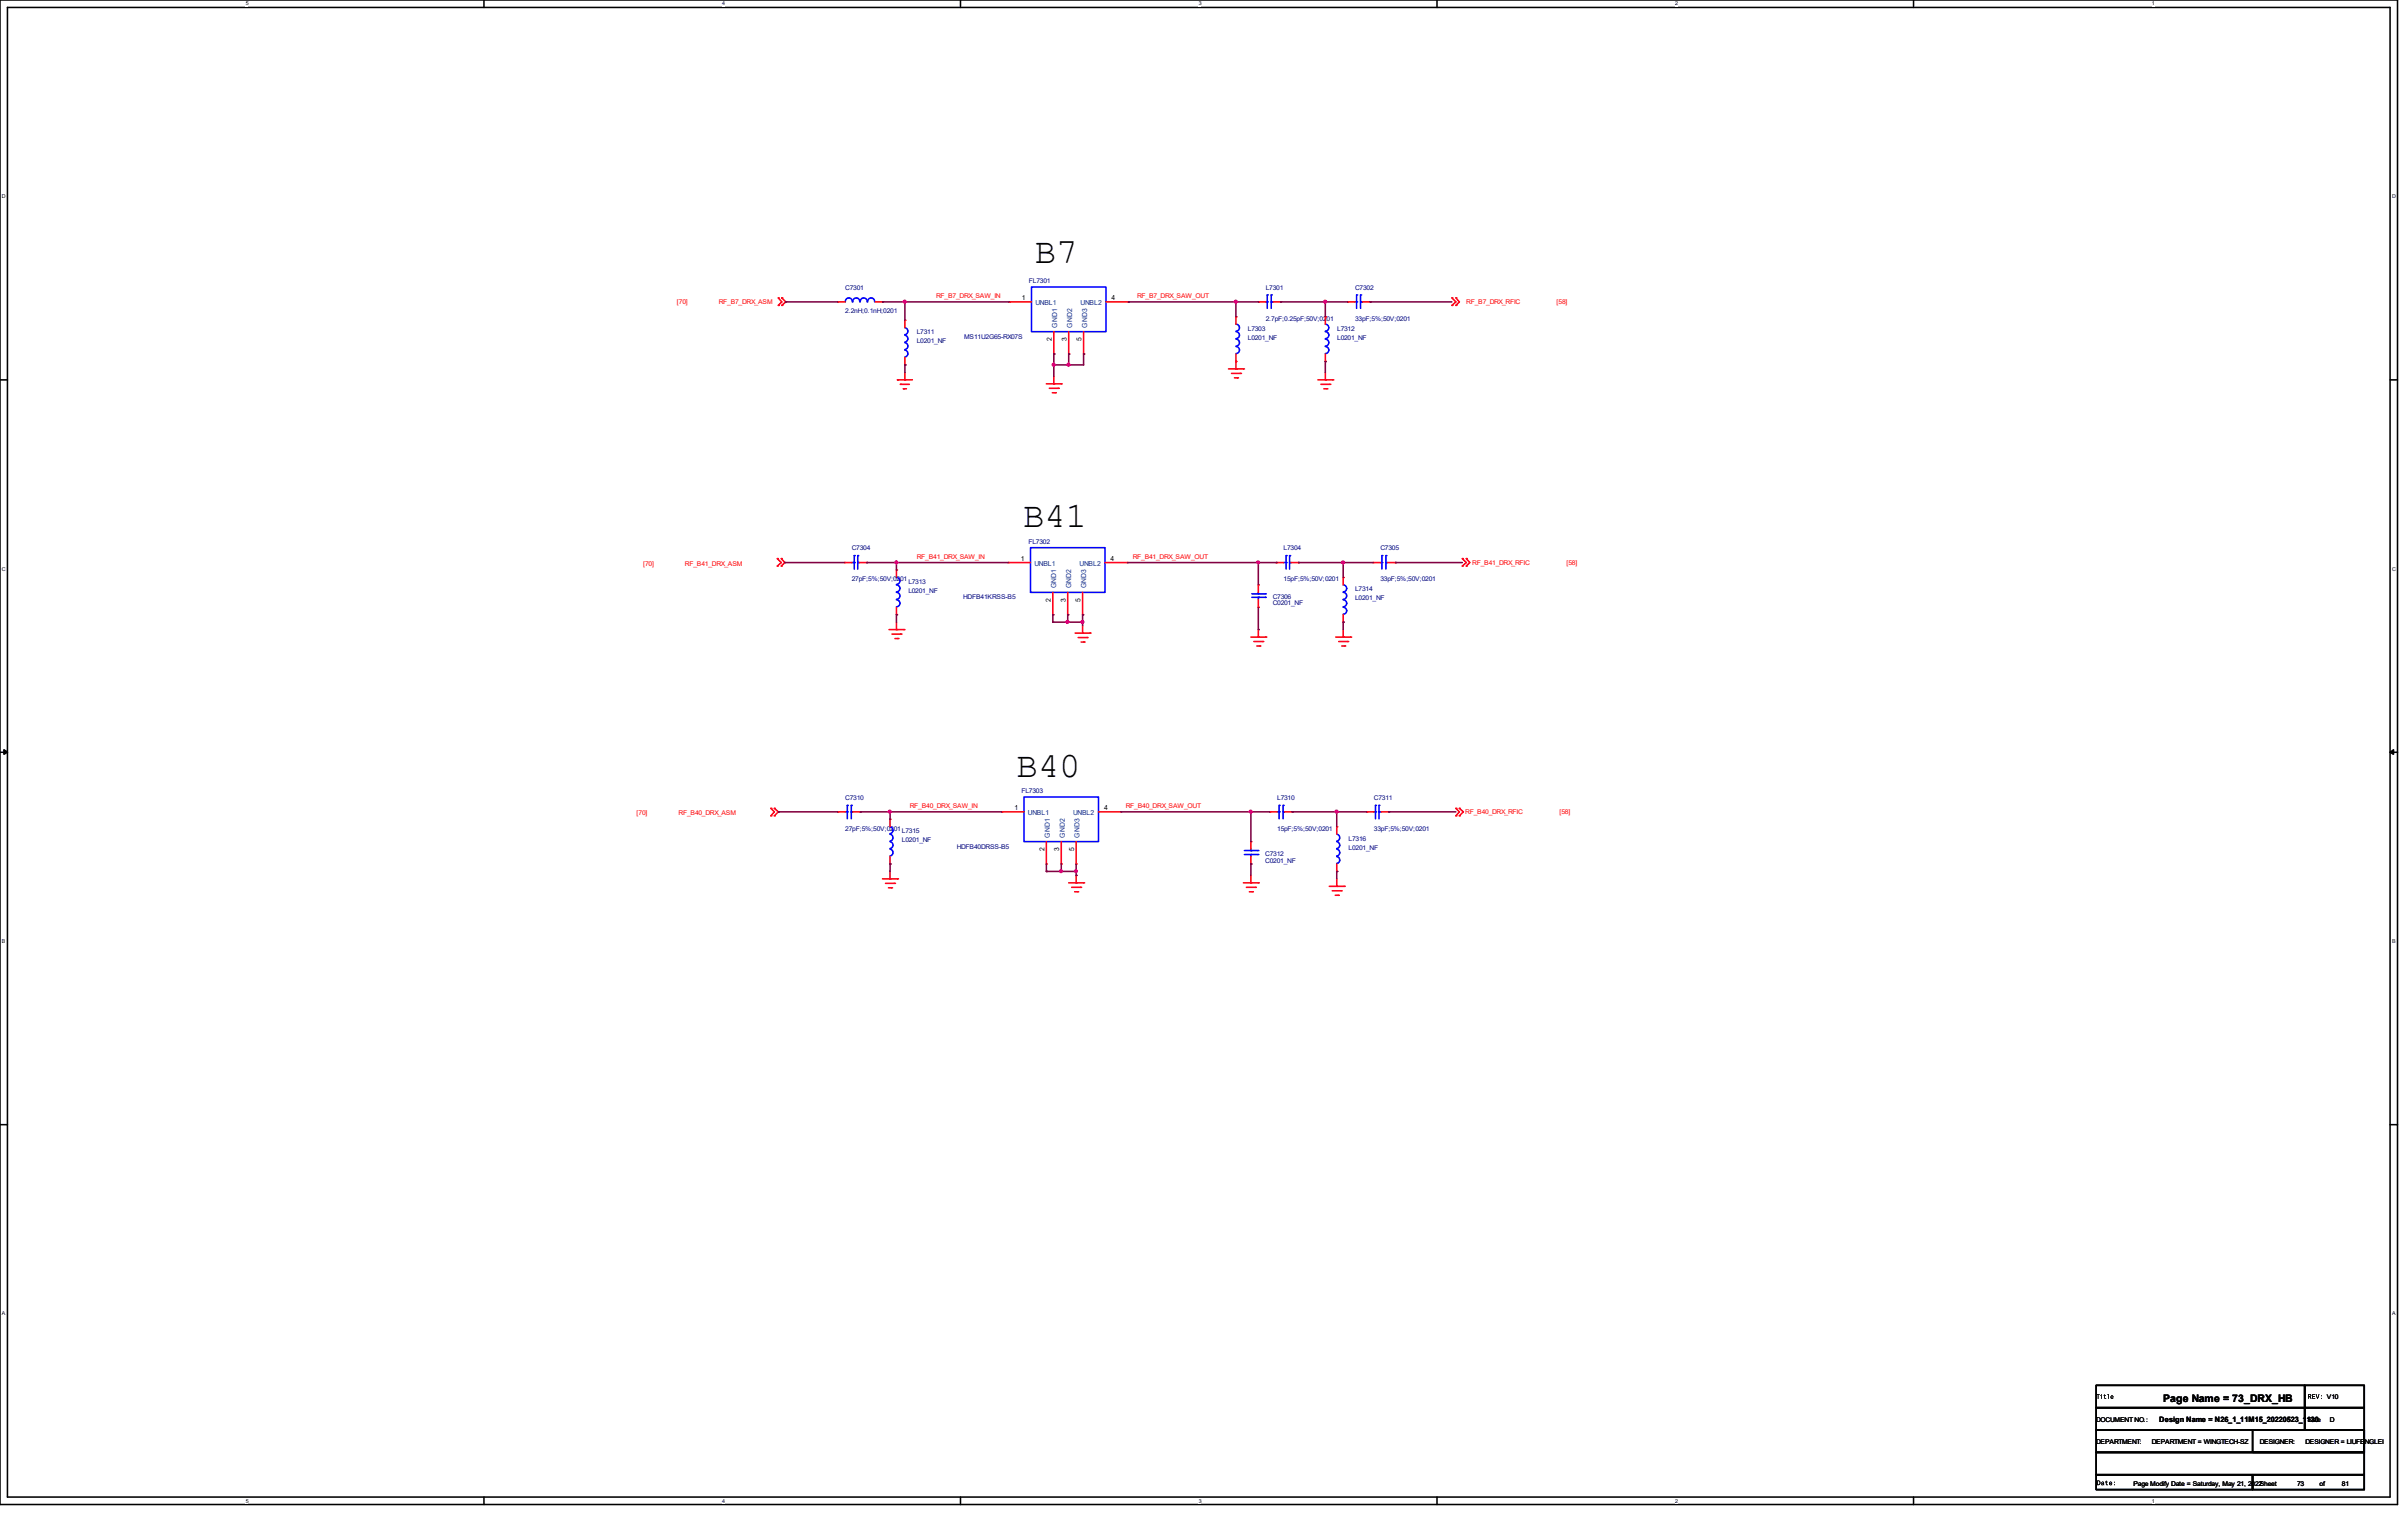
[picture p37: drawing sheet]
<svg xmlns="http://www.w3.org/2000/svg" width="205mm" height="129mm" viewBox="0 0 205 129" stroke-linecap="round" stroke-linejoin="round" font-family="sans-serif">
<defs><g id="words">
<g font-size="3">
<text x="88.3" y="22.4">B7</text>
<text x="87.2" y="45">B41</text>
<text x="86.7" y="66.3">B40</text>
</g>
<text font-size=".9" x="184.5" y="119.6">Page Name = 73_DRX_HB</text>
<g font-size=".6" fill="#f00">
<text x="57.7" y="26">[70]</text>
<text x="61.3" y="26">RF_B7_DRX_ASM</text>
<text x="79.8" y="25.4">RF_B7_DRX_SAW_IN</text>
<text x="97" y="25.4">RF_B7_DRX_SAW_OUT</text>
<text x="125" y="26">RF_B7_DRX_RFIC</text>
<text x="132.7" y="26">[58]</text>
<text x="78.2" y="47.6">RF_B41_DRX_SAW_IN</text>
<text x="96.6" y="47.6">RF_B41_DRX_SAW_OUT</text>
<text x="54.8" y="48.3">[70]</text>
<text x="58.4" y="48.3">RF_B41_DRX_ASM</text>
<text x="125.6" y="48.1">RF_B41_DRX_RFIC</text>
<text x="133.6" y="48.1">[58]</text>
<text x="54.3" y="69.5">[70]</text>
<text x="57.9" y="69.5">RF_B40_DRX_ASM</text>
<text x="77.6" y="68.9">RF_B40_DRX_SAW_IN</text>
<text x="96" y="68.9">RF_B40_DRX_SAW_OUT</text>
<text x="125" y="69.4">RF_B40_DRX_RFIC</text>
<text x="133" y="69.4">[58]</text>
</g>
<g font-size=".6" fill="#000080">
<text x="72.1" y="24.7">C7301</text>
<text x="72.1" y="26.7">2.2nH;0.1nH;0201</text>
<text x="78.2" y="28.5">L7311</text>
<text x="78.2" y="29.3">L0201_NF</text>
<text x="82.2" y="28.9">MS11U2G65-RX07S</text>
<text x="87.8" y="24.1">FL7301</text>
<text x="106.4" y="28.2">L7303</text>
<text x="106.4" y="29">L0201_NF</text>
<text x="107.9" y="24.7">L7301</text>
<text x="107.9" y="27.3">2.7pF;0.25pF;50V;0201</text>
<text x="114" y="28.2">L7312</text>
<text x="114" y="29">L0201_NF</text>
<text x="115.6" y="24.7">C7302</text>
<text x="115.6" y="27.3">33pF;5%;50V;0201</text>
<text x="72.6" y="46.9">C7304</text>
<text x="87.7" y="46.4">FL7302</text>
<text x="109.5" y="46.9">L7304</text>
<text x="117.7" y="46.9">C7305</text>
<text x="72.6" y="49.6">27pF;5%;50V;0201</text>
<text x="77.5" y="49.8">L7313</text>
<text x="77.5" y="50.6">L0201_NF</text>
<text x="82.1" y="51.1">HDFB41KRSS-B5</text>
<text x="108.5" y="51.1">C7306</text>
<text x="108.5" y="51.6">C0201_NF</text>
<text x="109.5" y="49.6">15pF;5%;50V;0201</text>
<text x="115.6" y="50.4">L7314</text>
<text x="115.6" y="51.2">L0201_NF</text>
<text x="117.7" y="49.6">33pF;5%;50V;0201</text>
<text x="72.1" y="68.2">C7310</text>
<text x="72.1" y="70.8">27pF;5%;50V;0201</text>
<text x="76.9" y="71">L7315</text>
<text x="76.9" y="71.8">L0201_NF</text>
<text x="87.1" y="67.6">FL7303</text>
<text x="108.9" y="68.2">L7310</text>
<text x="108.9" y="70.8">15pF;5%;50V;0201</text>
<text x="115" y="71.7">L7316</text>
<text x="117.2" y="68.2">C7311</text>
<text x="117.2" y="70.8">33pF;5%;50V;0201</text>
<text x="81.6" y="72.3">HDFB40DRSS-B5</text>
<text x="107.9" y="72.9">C7312</text>
<text x="107.9" y="73.5">C0201_NF</text>
<text x="115" y="72.4">L0201_NF</text>
</g>
<g font-size=".6">
<text x="87.2" y="25.6">1</text>
<text x="89.7" y="29.1" transform="rotate(-90 89.7 29.1)">2</text>
<text x="91" y="29.1" transform="rotate(-90 91 29.1)">3</text>
<text x="92.2" y="29.1" transform="rotate(-90 92.2 29.1)">5</text>
<text x="94.8" y="25.6">4</text>
<text x="87.1" y="47.8">1</text>
<text x="94.7" y="47.8">4</text>
<text x="89.6" y="51.3" transform="rotate(-90 89.6 51.3)">2</text>
<text x="90.9" y="51.3" transform="rotate(-90 90.9 51.3)">3</text>
<text x="92.2" y="51.3" transform="rotate(-90 92.2 51.3)">5</text>
<text x="86.5" y="69">1</text>
<text x="94.2" y="69">4</text>
<text x="89.1" y="72.6" transform="rotate(-90 89.1 72.6)">2</text>
<text x="90.3" y="72.6" transform="rotate(-90 90.3 72.6)">3</text>
<text x="91.6" y="72.6" transform="rotate(-90 91.6 72.6)">5</text>
<text x="198.5" y="119.3">V10</text>
<text x="178.8" y="121.2">DOCUMENT NO.:</text>
<text x="178.8" y="123.1">DEPARTMENT:</text>
<text x="183.5" y="123.1">DEPARTMENT = WINGTECH-SZ</text>
<text x="184.2" y="121.2">Design Name = N26_1_11M15_20220523_1130</text>
<text x="192.7" y="123.1">DESIGNER:</text>
<text x="196.6" y="123.1">DESIGNER = LIUFENGLEI</text>
<text x="196.8" y="121.2">Size</text>
<text x="198.7" y="121.2">D</text>
<text x="181.9" y="126.7">Page Modify Date = Saturday, May 21, 2022Sheet</text>
<text x="195.9" y="126.7">73</text>
<text x="197.8" y="126.7">of</text>
<text x="199.7" y="126.7">81</text>
</g>
<g font-size=".6" fill="#004080">
<text x="88.3" y="26">UNBL1</text>
<text x="90.2" y="27.9" transform="rotate(-90 90.2 27.9)">GND1</text>
<text x="91.4" y="27.9" transform="rotate(-90 91.4 27.9)">GND2</text>
<text x="92.2" y="26">UNBL2</text>
<text x="92.7" y="27.9" transform="rotate(-90 92.7 27.9)">GND3</text>
<text x="88.2" y="48.3">UNBL1</text>
<text x="90.1" y="50.2" transform="rotate(-90 90.1 50.2)">GND1</text>
<text x="91.4" y="50.2" transform="rotate(-90 91.4 50.2)">GND2</text>
<text x="92.1" y="48.3">UNBL2</text>
<text x="92.6" y="50.2" transform="rotate(-90 92.6 50.2)">GND3</text>
<text x="87.7" y="69.5">UNBL1</text>
<text x="89.5" y="71.4" transform="rotate(-90 89.5 71.4)">GND1</text>
<text x="90.8" y="71.4" transform="rotate(-90 90.8 71.4)">GND2</text>
<text x="91.5" y="69.5">UNBL2</text>
<text x="92.1" y="71.4" transform="rotate(-90 92.1 71.4)">GND3</text>
</g>
<g font-size=".5">
<text x="21" y=".5">5</text>
<text x="61.6" y=".5">4</text>
<text x="102.2" y=".5">3</text>
<text x="142.9" y=".5">2</text>
<text x="183.5" y=".5">1</text>
<text x=".2" y="16.9">D</text>
<text x="204" y="16.9">D</text>
<text x=".2" y="48.6">C</text>
<text x="204" y="48.6">C</text>
<text x=".2" y="80.4">B</text>
<text x="204" y="80.4">B</text>
<text x=".2" y="112.1">A</text>
<text x="204" y="112.1">A</text>
<text x="21" y="128.1">5</text>
<text x="61.6" y="128.1">4</text>
<text x="102.2" y="128.1">3</text>
<text x="142.9" y="128.1">2</text>
<text x="183.5" y="128.1">1</text>
</g>
</g></defs>
<path d="M0 0h204.5v128.3h-204.5zM.6 .6h203.2v127h-203.2z" fill="none" stroke="#000" stroke-width=".13"/>
<g fill="#fff">
<path d="M21 .1h.2v.5h-.2z"/>
<path d="M21 127.7h.2v.5h-.2z"/>
</g>
<path d="M41.3 0v.6M41.3 127.6v.7" fill="none" stroke="#000" stroke-width=".13"/>
<g fill="#fff">
<path d="M61.6 .1h.2v.5h-.2z"/>
<path d="M61.6 127.7h.2v.5h-.2z"/>
</g>
<path d="M81.9 0v.6M81.9 127.6v.7" fill="none" stroke="#000" stroke-width=".13"/>
<g fill="#fff">
<path d="M102.2 .1h.2v.5h-.2z"/>
<path d="M102.2 127.7h.2v.5h-.2z"/>
</g>
<path d="M122.6 0v.6M122.6 127.6v.7" fill="none" stroke="#000" stroke-width=".13"/>
<g fill="#fff">
<path d="M142.9 .1h.2v.5h-.2z"/>
<path d="M142.9 127.7h.2v.5h-.2z"/>
</g>
<path d="M163.2 0v.6M163.2 127.6v.7" fill="none" stroke="#000" stroke-width=".13"/>
<g fill="#fff">
<path d="M183.5 .1h.2v.5h-.2z"/>
<path d="M183.5 127.7h.2v.5h-.2z"/>
<path d="M.2 16.5h.3v.5h-.3z"/>
<path d="M204 16.5h.3v.5h-.3z"/>
<path d="M.2 48.3h.3v.5h-.3z"/>
<path d="M204 48.3h.3v.5h-.3z"/>
</g>
<path d="M0 32.4h.6M203.8 32.4h.7" fill="none" stroke="#000" stroke-width=".13"/>
<g fill="#fff">
<path d="M.2 80h.2v.5h-.2z"/>
<path d="M204 80h.3v.5h-.3z"/>
</g>
<path d="M0 64.1h.6M203.8 64.1h.7" fill="none" stroke="#000" stroke-width=".13"/>
<path d="M.3 63.9l.3 .2-.3 .2zM203.8 64.1l.3-.2v.4z" fill="#000" stroke="#000" stroke-width=".13"/>
<g fill="#fff">
<path d="M.2 111.8h.3v.5h-.3z"/>
<path d="M204 111.8h.3v.5h-.3z"/>
</g>
<path d="M0 95.9h.6M203.8 95.9h.7M178.8 118.1h17.8v1.9h-17.8zM196.6 118.1h5v1.9h-5zM178.8 120h17.8v1.9h-17.8zM178.8 125.7h13.3v1.3h-13.3zM178.8 123.8h22.8v1.9h-22.8zM178.8 121.9h22.8v1.9h-22.8zM192.1 125.7h9.5v1.3h-9.5zM192.1 121.9h9.5v1.9h-9.5zM196.6 120h5v1.9h-5z" fill="none" stroke="#000" stroke-width=".13"/>
<g fill="none" stroke="#f00" stroke-width=".13">
<path d="M66.4 25.4l.3 .3-.3 .3M66.4 25.4h.1M66.4 26h.1M66.7 26h.1M66.7 25.4h.1M66.7 25.4l.3 .3-.3 .3M71.5 25.7h.1M71.5 25.7h.6M74.6 25.7h.7M75.3 25.7h.1M76.5 32.4h1.3M76.5 32.4h.1"/>
<path d="M76.8 32.8h.1M76.8 32.8h.8M77 33.1h.1M77 33.1h.3M77.2 32.4h.1M77.2 27.3h.1M77.2 31.1h.1M77.2 27.3v.6M77.2 30.5v.6M77.2 31.8v.6M86.1 25.7h1.9M86.1 25.7h.1"/>
<path d="M89.2 32.7h1.3M89.5 33.1h.8M89.7 33.5h.3M89.9 32.7h.1M89.9 30.2h.1M89.9 28.3v1.9M89.9 32.1v.6M90 33.5h.1M90.3 33.1h.1M90.5 32.7h.1M91.1 30.2h.1M91.1 28.3v1.9"/>
<path d="M92.4 30.2h.1M92.4 28.3v1.9M94.3 25.7h1.9M96.2 25.7h.1M104.8 31.5h1.2M105 31.8h.8M105.3 32.2h.2M105.4 31.5h.1M105.4 27h.1M105.4 30.8h.1M105.4 27v.6M105.4 30.2v1.3"/>
<path d="M105.5 32.2h.1M105.8 31.8h.1M106 31.5h.1M107.3 25.7h.6M107.3 25.7h.1M108.6 25.7h.6M109.2 25.7h.1M112.4 32.4h1.3M112.6 32.8h.8M112.9 33.1h.3M113 32.4h.1M113 27h.1"/>
<path d="M113 30.8h.1M113 27v.6M113 30.2v.6M113 31.8v.6M113.2 33.1h.1M113.4 32.8h.1M113.7 32.4h.1M114.9 25.7h.1M114.9 25.7h.7M116.2 25.7h.6M116.8 25.7h.1M123.8 25.4l.4 .3-.4 .3"/>
<path d="M123.8 25.4h.1M123.8 26h.1M124.2 25.4l.3 .3-.3 .3M124.2 25.4h.1M124.2 26h.1M66.3 47.6h.1M66.3 48.3h.1M66.3 47.6l.3 .4-.3 .3M66.6 47.6l.3 .4-.3 .3M66.6 48.3h.1M66.6 47.6h.1M72 48h.1"/>
<path d="M72 48h.6M73.3 48h.6M73.9 48h.1M75.8 53.7h1.3M76.1 54.1h.7M76.3 54.4h.3M76.5 53.7h.1M76.5 48.6h.1M76.5 52.4h.1M76.5 48.6v.6M76.5 51.8v.6M76.5 53v.7"/>
<path d="M76.6 54.4h.1M76.8 54.1h.1M77.1 53.7h.1M86 48h1.9M86 48h.1M89.8 52.4h.1M89.8 50.5v1.9M91.1 52.4h.1M91.1 50.5v1.9M91.7 54h1.3M91.9 54.4h.8M92.2 54.7h.3"/>
<path d="M92.3 54h.1M92.3 52.4h.1M92.3 50.5v1.9M92.3 53.3v.7M92.5 54.7h.1M92.7 54.4h.1M93 54h.1M94.2 48h1.9M96.1 48h.1M106.7 54.3h1.2M106.9 54.7h.8M107.2 55.1h.2"/>
<path d="M107.3 54.3h.1M107.3 49.9h.1M107.3 51.8h.1M107.3 49.9v.6M107.3 51.1v.7M107.3 53.7v.6M107.4 55.1h.1M107.7 54.7h.1M107.9 54.3h.1M108.8 48h.1M108.8 48h.7M110.1 48h.6"/>
<path d="M110.7 48h.1M113.9 54.3h1.3M114.2 54.7h.7M114.4 55.1h.3M114.6 54.3h.1M114.6 49.2h.1M114.6 53h.1M114.6 49.2v.7M114.6 52.4v.6M114.6 53.7v.6M114.7 55.1h.1M114.9 54.7h.1"/>
<path d="M115.2 54.3h.1M117.1 48h.6M117.1 48h.1M118.4 48h.6M119 48h.1M124.7 47.6h.1M124.7 48.3h.1M124.7 47.6l.4 .4-.4 .3M125.1 47.6l.2 .4-.2 .3M125.1 47.6h.1M125.1 48.3h.1M65.7 68.9l.3 .3-.3 .4"/>
<path d="M65.7 68.9h.1M65.7 69.6h.1M66 69.6h.1M66 68.9h.1M66 68.9l.4 .3-.4 .4M71.5 69.2h.1M71.5 69.2h.6M72.7 69.2h.7M73.4 69.2h.1M75.3 74.9h1.2M75.5 75.3h.8M75.8 75.7h.2"/>
<path d="M75.9 74.9h.1M75.9 69.8h.1M75.9 73.7h.1M75.9 69.8v.7M75.9 73v.7M75.9 74.3v.6M76 75.7h.1M76.3 75.3h.1M76.5 74.9h.1M85.4 69.2h1.9M85.4 69.2h.1M89.2 73.7h.1"/>
<path d="M89.2 71.8v1.9M90.5 73.7h.1M90.5 71.8v1.9M91.1 75.3h1.3M91.4 75.6h.8M91.7 76h.2M91.8 75.3h.1M91.8 73.7h.1M91.8 71.8v1.9M91.8 74.6v.7M91.9 76h.1M92.2 75.6h.1"/>
<path d="M92.4 75.3h.1M93.7 69.2h1.9M95.6 69.2h.1M106 75.3h1.3M106.3 75.6h.8M106.6 76h.2M106.7 75.3h.1M106.7 71.8h.1M106.7 73.7h.1M106.7 71.8v.6M106.7 73v.7M106.7 74.6v.7"/>
<path d="M106.8 76h.1M107.1 75.6h.1M107.3 75.3h.1M108.3 69.2h.1M108.3 69.2h.6M109.6 69.2h.6M110.2 69.2h.1M113.4 75.6h1.2M113.6 75.9h.8M113.9 76.3h.2M114 75.6h.1M114 70.5h.1"/>
<path d="M114 74.3h.1M114 70.5v.6M114 73.7v.6M114 74.9v.7M114.1 76.3h.1M114.4 75.9h.1M114.6 75.6h.1M116.5 69.2h.1M116.5 69.2h.7M117.8 69.2h.6M118.4 69.2h.1M124.2 68.9l.3 .3-.3 .4"/>
<path d="M124.2 68.9h.1M124.2 69.6h.1M124.5 68.9h.1M124.5 69.6h.1M124.5 68.9l.3 .3-.3 .4"/>
</g>
<g fill="#000">
<path d="M178.8 118.9h.3h-.1v.4l-.1-.4zM179.2 118.9h.1zM179.1 119h.2v.3l-.1-.3zM179.5 118.9l.1 .1h-.1v.2l.1 .1-.1-.1v-.2h-.1zM179.7 118.9h.1v.4v-.4zM180 119h.2v.1h-.2l.1 .1h.1a.14 .14 0 0 1-.2 0 .14 .14 0 0 1 0-.2zM180.1 119l-.1 .1h.2z"/>
<path d="M178.8 118.9h.3h-.1v.4l-.1-.4zM179.2 118.9h.1zM179.1 119h.2v.3l-.1-.3zM179.5 118.9l.1 .1h-.1v.2l.1 .1-.1-.1v-.2h-.1zM179.7 118.9h.1v.4v-.4zM180 119h.2v.1h-.2l.1 .1h.1a.14 .14 0 0 1-.2 0 .14 .14 0 0 1 0-.2zM180.1 119l-.1 .1h.2z"/>
<path d="M178.8 118.9h.3h-.1v.4l-.1-.4zM179.2 118.9h.1zM179.1 119h.2v.3l-.1-.3zM179.5 118.9l.1 .1h-.1v.2l.1 .1-.1-.1v-.2h-.1zM179.7 118.9h.1v.4v-.4zM180 119h.2v.1h-.2l.1 .1h.1a.14 .14 0 0 1-.2 0 .14 .14 0 0 1 0-.2zM180.1 119l-.1 .1h.2z"/>
<path d="M196.9 118.9h.2v.1l-.1 .1 .1 .2-.2-.2v.2zM196.9 118.9v.1h.1v-.1zM197.2 118.9h.2h-.1v.1h.1l-.1 .1v.1l.1 .1h-.2zM197.5 118.9l.2 .3 .1-.3-.1 .4zM198 119.2v.1z"/>
<path d="M196.9 118.9h.2v.1l-.1 .1 .1 .2-.2-.2v.2zM196.9 118.9v.1h.1v-.1zM197.2 118.9h.2h-.1v.1h.1l-.1 .1v.1l.1 .1h-.2zM197.5 118.9l.2 .3 .1-.3-.1 .4zM198 119.2v.1z"/>
<path d="M196.9 118.9h.2v.1l-.1 .1 .1 .2-.2-.2v.2zM196.9 118.9v.1h.1v-.1zM197.2 118.9h.2h-.1v.1h.1l-.1 .1v.1l.1 .1h-.2zM197.5 118.9l.2 .3 .1-.3-.1 .4zM198 119.2v.1z"/>
<path d="M178.9 126.2a.21 .21 0 0 1 .2 .2 .21 .21 0 0 1-.2 .2zM178.9 126.3v.3l.1-.1a.16 .16 0 0 0 .1-.1 .16 .16 0 0 0-.2-.1zM179.2 126.3l.2 .1 .1 .2h-.3v-.1l.2-.1h-.1h-.1zM179.3 126.5a.07 .07 0 0 0 .1 0 .07 .07 0 0 0-.1 0zM179.5 126.3l.1-.1v.1h.2l-.2 .1v.1l.2 .1h-.2zM179.9 126.4l.2-.1v.1v.1h-.2v.1l.2-.1a.14 .14 0 0 1-.2 .1 .14 .14 0 0 1 0-.2zM179.9 126.4h.2zM180.3 126.3l.1 .1zM180.3 126.6h.1z"/>
<path d="M178.9 126.2a.21 .21 0 0 1 .2 .2 .21 .21 0 0 1-.2 .2zM178.9 126.3v.3l.1-.1a.16 .16 0 0 0 .1-.1 .16 .16 0 0 0-.2-.1zM179.2 126.3l.2 .1 .1 .2h-.3v-.1l.2-.1h-.1h-.1zM179.3 126.5a.07 .07 0 0 0 .1 0 .07 .07 0 0 0-.1 0zM179.5 126.3l.1-.1v.1h.2l-.2 .1v.1l.2 .1h-.2zM179.9 126.4l.2-.1v.1v.1h-.2v.1l.2-.1a.14 .14 0 0 1-.2 .1 .14 .14 0 0 1 0-.2zM179.9 126.4h.2zM180.3 126.3l.1 .1zM180.3 126.6h.1z"/>
<path d="M178.9 126.2a.21 .21 0 0 1 .2 .2 .21 .21 0 0 1-.2 .2zM178.9 126.3v.3l.1-.1a.16 .16 0 0 0 .1-.1 .16 .16 0 0 0-.2-.1zM179.2 126.3l.2 .1 .1 .2h-.3v-.1l.2-.1h-.1h-.1zM179.3 126.5a.07 .07 0 0 0 .1 0 .07 .07 0 0 0-.1 0zM179.5 126.3l.1-.1v.1h.2l-.2 .1v.1l.2 .1h-.2zM179.9 126.4l.2-.1v.1v.1h-.2v.1l.2-.1a.14 .14 0 0 1-.2 .1 .14 .14 0 0 1 0-.2zM179.9 126.4h.2zM180.3 126.3l.1 .1zM180.3 126.6h.1z"/>
</g>
<g fill="none" stroke="#00f" stroke-width=".13">
<path d="M72.7 25.7a.3 .3 0 0 0-.3-.3 .3 .3 0 0 0-.3 .3M73.3 25.7a.3 .3 0 0 0-.3-.3 .3 .3 0 0 0-.3 .3M74 25.7a.3 .3 0 0 0-.3-.3 .3 .3 0 0 0-.3 .3M74.6 25.7a.3 .3 0 0 0-.3-.3 .3 .3 0 0 0-.3 .3M77.2 27.9l.2 .2v.1l-.1 .2-.1 .1M77.2 28.6l.2 .1v.2l-.1 .2-.1 .1M77.2 29.2l.2 .2v.1l-.1 .2-.1 .1M77.2 29.8l.2 .2v.1l-.1 .3h-.1M88 24.5h6.3v3.8h-6.3zM105.4 27.6a.3 .3 0 0 1 .3 .3 .3 .3 0 0 1-.3 .3M105.4 28.3a.3 .3 0 0 1 .3 .3 .3 .3 0 0 1-.3 .3M105.4 28.9a.3 .3 0 0 1 .3 .3 .3 .3 0 0 1-.3 .3"/>
<path d="M105.4 29.5a.3 .3 0 0 1 .3 .3 .3 .3 0 0 1-.3 .3M107.9 25.7h.2M108.1 25.7h.1M108.1 25.1h.1M108.1 25.1v1.2M108.4 25.7h.2M108.4 25.1h.1M108.4 25.7h.1M108.4 25.1v1.2M113 27.6a.3 .3 0 0 1 .3 .3 .3 .3 0 0 1-.3 .3M113 28.3a.3 .3 0 0 1 .3 .3 .3 .3 0 0 1-.3 .3M113 28.9a.3 .3 0 0 1 .3 .3 .3 .3 0 0 1-.3 .3"/>
<path d="M113 29.5a.3 .3 0 0 1 .3 .3 .3 .3 0 0 1-.3 .3M115.6 25.7h.1M115.7 25.7h.1M115.7 25.1h.1M115.7 25.1v1.2M116 25.7h.2M116 25.1h.1M116 25.7h.1M116 25.1v1.2M72.6 48h.3M72.9 47.4h.1M72.9 48h.1"/>
<path d="M72.9 47.4v1.1M73.2 48h.1M73.2 47.4h.1M73.2 47.4v1.1M76.5 49.2a.3 .3 0 0 1 .3 .3 .3 .3 0 0 1-.3 .3M76.5 49.9a.3 .3 0 0 1 .3 .3 .3 .3 0 0 1-.3 .3M76.5 50.5a.3 .3 0 0 1 .3 .3 .3 .3 0 0 1-.3 .3M76.5 51.1a.3 .3 0 0 1 .3 .3 .3 .3 0 0 1-.3 .3M87.9 46.7h6.3v3.8h-6.3zM106.8 50.9h1.1M106.8 50.6h1.1M107.3 50.6h.1"/>
<path d="M107.3 50.9h.1M107.3 50.5v.1M107.3 50.9v.2M107.9 50.9h.1M107.9 50.6h.1M109.5 48h.2M109.7 47.4h.1M109.7 48h.1M109.7 47.4v1.1M110 48h.1M110 47.4h.1M110 47.4v1.1"/>
<path d="M114.6 49.9a.3 .3 0 0 1 .3 .3 .3 .3 0 0 1-.3 .3M114.6 50.5a.3 .3 0 0 1 .3 .3 .3 .3 0 0 1-.3 .3M114.6 51.1a.3 .3 0 0 1 .3 .3 .3 .3 0 0 1-.3 .3M114.6 51.8a.3 .3 0 0 1 .3 .3 .3 .3 0 0 1-.3 .3M117.7 48h.2M117.9 48h.1M117.9 47.4h.1M117.9 47.4v1.1M118.2 48h.2M118.2 47.4h.1M118.2 48h.1M118.2 47.4v1.1"/>
<path d="M72.1 69.2h.2M72.3 68.7h.1M72.3 69.2h.1M72.3 68.7v1.1M72.6 69.2h.1M72.6 68.7h.1M72.6 68.7v1.1M75.9 70.5l.2 .1 .1 .2-.1 .2-.2 .1M75.9 71.1l.2 .2 .1 .1-.1 .2-.2 .1M75.9 71.8l.2 .1 .1 .2-.1 .2h-.2M75.9 72.4l.2 .1 .1 .2-.1 .2-.2 .1M87.3 67.9h6.4v3.9h-6.4z"/>
<path d="M106.1 72.9h1.2M106.1 72.5h1.2M106.7 72.5h.1M106.7 72.9h.1M106.7 72.4v.1M106.7 72.9v.1M107.3 72.9h.1M107.3 72.5h.1M108.9 69.2h.2M109.1 68.7h.1M109.1 69.2h.1M109.1 68.7v1.1"/>
<path d="M109.4 69.2h.2M109.4 69.2h.1M109.4 68.7h.1M109.4 68.7v1.1M114 71.1l.2 .2 .1 .1-.1 .2-.2 .1M114 71.8l.2 .1 .1 .2-.1 .2h-.2M114 72.4l.2 .1 .1 .2-.1 .2-.2 .1M114 73l.2 .2 .1 .1-.1 .2-.2 .1M117.2 69.2h.1M117.3 69.2h.1M117.3 68.7h.1M117.3 68.7v1.1"/>
<path d="M117.6 68.7h.1M117.6 69.2h.1M117.6 68.7v1.1M117.6 69.2h.2"/>
</g>
<g fill="none" stroke="#800040" stroke-width=".13">
<path d="M67 25.7h4.5M67 25.7h.1M75.3 25.7h10.8M75.3 25.7h.1M77.2 25.7h.1M77.2 31.1h.1M77.2 25.7v1.6M77.2 31.1v.7M89.9 30.2h.1M89.9 31.1h.1M89.9 30.2v1.9M91.1 30.2h.1"/>
<path d="M91.1 31.1h.1M91.1 30.2v.9M92.4 30.2h.1M92.4 30.2v.9h-2.5M96.2 25.7h11.1M96.2 25.7h.1M105.4 25.7h.1M105.4 25.7v1.3M109.2 25.7h5.7M109.2 25.7h.1M113 25.7h.1M113 30.8h.1"/>
<path d="M113 25.7v1.3M113 30.8v1M116.8 25.7h7M116.8 25.7h.1M66.9 48h5.1M66.9 48h.1M73.9 48h12.1M73.9 48h.1M76.5 48h.1M76.5 52.4h.1M76.5 48v.6M76.5 52.4v.6"/>
<path d="M89.8 53h2.5M89.8 52.4h.1M89.8 53h.1M89.8 52.4v.6M91.1 52.4h.1M91.1 53h.1M91.1 52.4v.6M92.3 52.4h.1M92.3 53h.1M92.3 52.4v.9M96.1 48h12.7M107.3 48h.1"/>
<path d="M107.3 53.7h.1M107.3 48v1.9M107.3 51.8v1.9M108.8 48h.1M110.7 48h6.4M110.7 48h.1M114.6 48h.1M114.6 53h.1M114.6 48v1.2M114.6 53v.7M119 48h5.7M119 48h.1"/>
<path d="M66.4 69.2h5.1M66.4 69.2h.1M73.4 69.2h12M73.4 69.2h.1M75.9 69.2h.1M75.9 73.7h.1M75.9 69.2v.6M75.9 73.7v.6M89.2 74.3h2.6M89.2 74.3h.1M89.2 73.7v.6M90.5 74.3h.1"/>
<path d="M90.5 73.7v.6M91.8 74.3h.1M91.8 74.6h.1M91.8 73.7v.9M95.6 69.2h12.7M106.7 69.2h.1M106.7 73.7h.1M106.7 69.2v2.6M106.7 73.7v.9M110.2 69.2h.1M110.2 69.2h6.3M114 69.2h.1"/>
<path d="M114 74.3h.1M114 69.2v1.3M114 74.3v.6M118.4 69.2h5.8M118.4 69.2h.1"/>
</g>
<g fill="#f0f" stroke="#f0f" stroke-width=".13">
<circle cx="77.2" cy="25.7" r=".11"/>
<circle cx="105.4" cy="25.7" r=".11"/>
<circle cx="113" cy="25.7" r=".11"/>
<circle cx="91.1" cy="31.1" r=".11"/>
<circle cx="89.9" cy="31.1" r=".11"/>
<circle cx="76.4" cy="47.9" r=".11"/>
<circle cx="107.3" cy="47.9" r=".11"/>
<circle cx="114.5" cy="47.9" r=".11"/>
<circle cx="92.3" cy="53" r=".11"/>
<circle cx="91" cy="53" r=".11"/>
<circle cx="75.9" cy="69.2" r=".11"/>
<circle cx="106.7" cy="69.2" r=".11"/>
<circle cx="114" cy="69.2" r=".11"/>
<circle cx="90.5" cy="74.3" r=".11"/>
<circle cx="91.8" cy="74.3" r=".11"/>
</g>
<use href="#words"/>
</svg>
